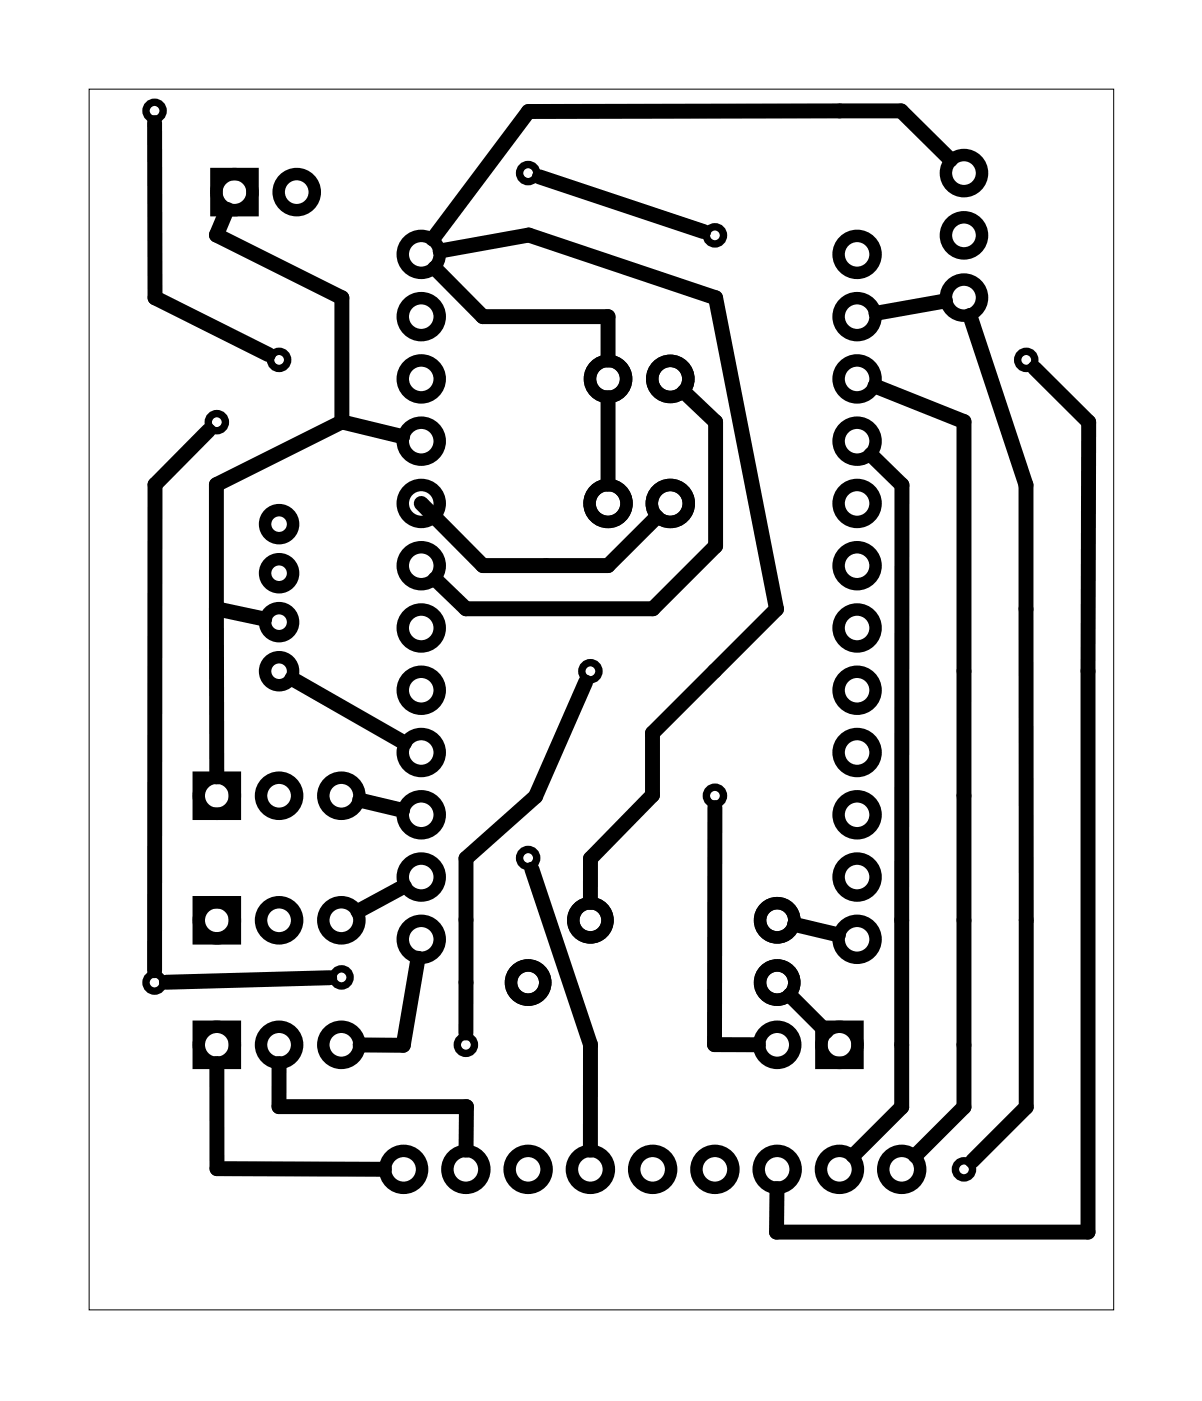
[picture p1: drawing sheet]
<svg xmlns="http://www.w3.org/2000/svg" width="49mm" height="57mm" viewBox="0 0 49 57" stroke-linecap="round" stroke-linejoin="round" font-family="sans-serif">
<path d="M3.6 3.6h41.8v49.8h-41.8z" fill="none" stroke="#000" stroke-width=".04"/>
<g fill="none" stroke="#000" stroke-width=".3">
<circle cx="6.3" cy="4.5" r=".35"/>
<circle cx="8.8" cy="17.2" r=".35"/>
<circle cx="11.4" cy="14.7" r=".35"/>
<circle cx="21.5" cy="7.1" r=".35"/>
<circle cx="29.2" cy="9.6" r=".35"/>
<circle cx="41.9" cy="14.7" r=".35"/>
<circle cx="13.9" cy="39.9" r=".35"/>
<circle cx="21.5" cy="35" r=".35"/>
<circle cx="24.1" cy="27.4" r=".35"/>
<circle cx="29.2" cy="32.5" r=".35"/>
<circle cx="6.3" cy="40.1" r=".35"/>
<circle cx="19" cy="42.6" r=".35"/>
<circle cx="39.3" cy="47.7" r=".35"/>
</g>
<g fill="none" stroke="#000" stroke-width=".51">
<path d="M8.8 7.1h1.5v1.5h-1.5zM8.1 36.8h1.5v1.5h-1.5zM8.1 31.7h1.5v1.5h-1.5zM8.1 41.9h1.5v1.5h-1.5zM33.5 41.9h1.5v1.5h-1.5z"/>
<circle cx="9.6" cy="7.8" r=".74"/>
<circle cx="12.1" cy="7.8" r=".74"/>
<circle cx="17.2" cy="12.9" r=".75"/>
<circle cx="17.2" cy="10.4" r=".75"/>
<circle cx="17.2" cy="15.5" r=".75"/>
<circle cx="17.2" cy="18" r=".75"/>
<circle cx="24.8" cy="15.5" r=".74"/>
<circle cx="27.3" cy="15.5" r=".74"/>
<circle cx="35" cy="12.9" r=".75"/>
<circle cx="35" cy="10.4" r=".75"/>
<circle cx="35" cy="18" r=".75"/>
<circle cx="35" cy="15.5" r=".75"/>
<circle cx="39.3" cy="9.6" r=".74"/>
<circle cx="39.3" cy="12.1" r=".74"/>
<circle cx="39.3" cy="7.1" r=".74"/>
<circle cx="8.8" cy="37.5" r=".74"/>
<circle cx="8.8" cy="32.5" r=".74"/>
<circle cx="11.4" cy="37.5" r=".74"/>
<circle cx="11.4" cy="32.5" r=".74"/>
<circle cx="11.4" cy="23.4" r=".57"/>
<circle cx="11.4" cy="21.4" r=".57"/>
<circle cx="11.4" cy="27.4" r=".57"/>
<circle cx="11.4" cy="25.4" r=".57"/>
<circle cx="13.9" cy="37.5" r=".74"/>
<circle cx="13.9" cy="32.5" r=".74"/>
<circle cx="17.2" cy="30.7" r=".75"/>
<circle cx="17.2" cy="35.8" r=".75"/>
<circle cx="17.2" cy="38.3" r=".75"/>
<circle cx="17.2" cy="33.2" r=".75"/>
<circle cx="17.2" cy="28.2" r=".75"/>
<circle cx="17.2" cy="25.6" r=".75"/>
<circle cx="17.2" cy="23.1" r=".75"/>
<circle cx="17.2" cy="20.5" r=".75"/>
<circle cx="24.1" cy="37.5" r=".7"/>
<circle cx="24.8" cy="20.5" r=".75"/>
<circle cx="27.3" cy="20.5" r=".75"/>
<circle cx="31.7" cy="37.5" r=".7"/>
<circle cx="35" cy="30.7" r=".75"/>
<circle cx="35" cy="38.3" r=".75"/>
<circle cx="35" cy="35.8" r=".75"/>
<circle cx="35" cy="33.2" r=".75"/>
<circle cx="35" cy="23.1" r=".75"/>
<circle cx="35" cy="25.6" r=".75"/>
<circle cx="35" cy="20.5" r=".75"/>
<circle cx="35" cy="28.2" r=".75"/>
<circle cx="8.8" cy="42.6" r=".74"/>
<circle cx="11.4" cy="42.6" r=".74"/>
<circle cx="13.9" cy="42.6" r=".74"/>
<circle cx="16.5" cy="47.7" r=".75"/>
<circle cx="19" cy="47.7" r=".75"/>
<circle cx="21.5" cy="40.1" r=".7"/>
<circle cx="21.5" cy="47.7" r=".75"/>
<circle cx="24.1" cy="47.7" r=".75"/>
<circle cx="26.6" cy="47.7" r=".75"/>
<circle cx="29.2" cy="47.7" r=".75"/>
<circle cx="31.7" cy="42.6" r=".74"/>
<circle cx="31.7" cy="40.1" r=".7"/>
<circle cx="31.7" cy="47.7" r=".75"/>
<circle cx="34.2" cy="42.6" r=".74"/>
<circle cx="34.2" cy="47.7" r=".75"/>
<circle cx="36.8" cy="47.7" r=".75"/>
</g>
<g fill="none" stroke="#000" stroke-width=".61">
<path d="M6.3 5v7.1l4.7 2.4M8.5 17.6l-2.2 2.2v19.8M9.3 8.5l-.5 1.1 5.1 2.5v5.1M13.9 17.2l-5.1 2.6v5M13.9 17.2l2.5 .6M17.7 10.9l2 2h5.1v1.8M18 10.2l3.6-.6 7.6 2.5 2.5 12.7-5.1 5.1v2.5l-2.5 2.6v1.8M22 7.2l6.7 2.2M24.8 16.2v3.6M27.9 16l1.3 1.2v5.1l-2.6 2.5h-7.6l-1.3-1.2M35.5 18.5l1.3 1.3v25.4l-2 1.9M35.7 15.7l3.6 1.5v28l-2 1.9"/>
<path d="M38.6 12.3l-2.9 .5M38.8 6.5l-2-2h-15.2l-3.9 5.3M39.6 12.9l2.3 6.9v25.4l-2.2 2.2M42.2 15l2.2 2.2v33.1h-12.7v-1.8M8.8 24.8v6.9M8.8 24.8l2 .5M11.9 27.7l4.6 2.6M13.5 39.9l-6.7 .2M14.7 32.6l1.7 .5M16.5 36.1l-1.9 1.1M17.1 39.1l-.6 3.5h-1.8M17.2 20.5l2.5 2.6h5.1l2-2"/>
<path d="M21.7 35.5l2.4 7.1v4.3M23.9 27.8l-2.1 4.7-2.8 2.5v7.1M29.2 32.9l-.1 9.7h1.8M32.4 37.7l1.8 .4M8.8 43.4l.1 4.3h6.8M11.4 43.4v1.7h7.6v1.8M32.2 40.6l1.5 1.5"/>
</g>
</svg>
